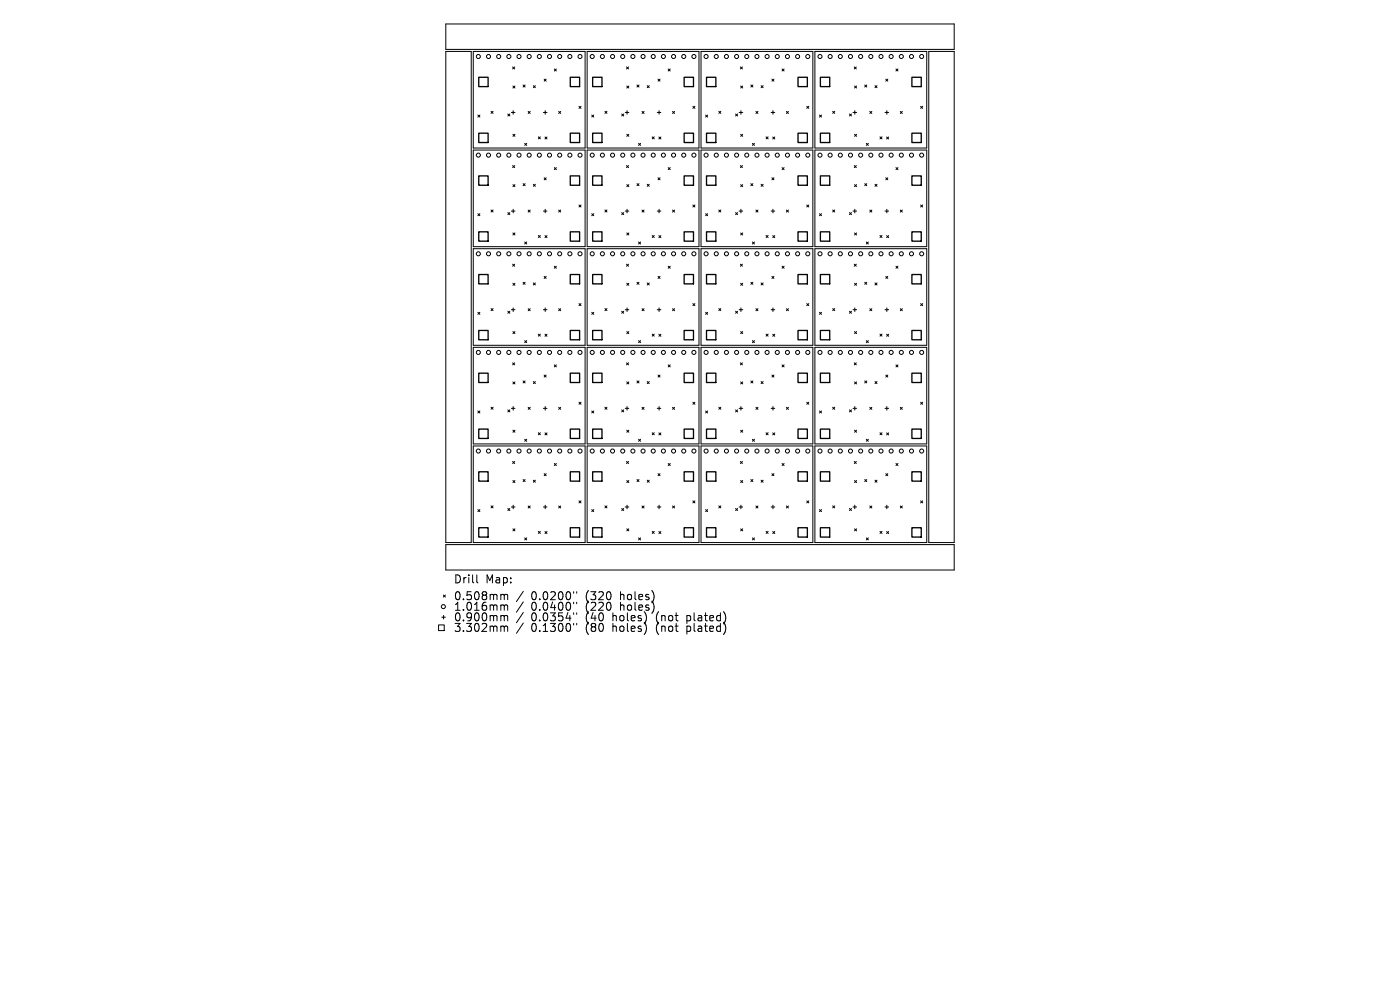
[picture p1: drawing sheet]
<svg xmlns="http://www.w3.org/2000/svg" width="297mm" height="210mm" viewBox="0 0 297 210" stroke-linecap="round" stroke-linejoin="round" font-family="sans-serif">
<defs><g id="words">
<g font-size="2.4">
<text x="96.2" y="124">Drill</text>
<text x="103" y="124">Map:</text>
<text x="96.2" y="127.5">0.508mm</text>
<text x="96.2" y="129.8">1.016mm</text>
<text x="112.7" y="127.5">0.0200&quot;</text>
<text x="112.7" y="129.8">0.0400&quot;</text>
<text x="124.4" y="127.5">(320</text>
<text x="124.4" y="129.8">(220</text>
<text x="131.8" y="127.5">holes)</text>
<text x="131.8" y="129.8">holes)</text>
<text x="96.2" y="132">0.900mm</text>
<text x="96.2" y="134.3">3.302mm</text>
<text x="112.7" y="132">0.0354&quot;</text>
<text x="112.7" y="134.3">0.1300&quot;</text>
<text x="124.4" y="132">(40</text>
<text x="124.4" y="134.3">(80</text>
<text x="130.2" y="132">holes)</text>
<text x="130.2" y="134.3">holes)</text>
<text x="139.6" y="132">(not</text>
<text x="139.6" y="134.3">(not</text>
<text x="146.2" y="132">plated)</text>
<text x="146.2" y="134.3">plated)</text>
</g>
</g></defs>
<g fill="none" stroke="#000" stroke-width=".21">
<path d="M94.6 10.9h5.4v104.2h-5.4zM94.6 5.1h107.8v5.4h-107.8zM100.4 10.9h23.7v20.5h-23.7zM108.8 14.2l.4 .4M108.8 18.2l.4 .5M109.2 14.2l-.4 .4M109.2 18.2l-.4 .5M111 18l.4 .5M111.4 18l-.4 .5M113.1 18.2l.5 .4M113.6 18.2l-.5 .4M115.4 16.8l.5 .4"/>
<path d="M115.9 16.8l-.5 .4M117.6 14.6l.4 .5M118 14.6l-.4 .5M124.6 10.9h23.7v20.5h-23.7zM132.9 14.2l.4 .4M133 18.2l.4 .5M133.3 14.2l-.4 .4M133.4 18.2l-.4 .5M135.1 18l.5 .5M135.6 18l-.5 .5M137.3 18.2l.4 .4M137.7 18.2l-.4 .4"/>
<path d="M139.6 16.8l.4 .4M140 16.8l-.4 .4M141.8 14.6l.4 .5M142.2 14.6l-.4 .5M148.7 10.9h23.7v20.5h-23.7zM157.1 14.2l.4 .4M157.1 18.2l.5 .5M157.5 14.2l-.4 .4M157.6 18.2l-.5 .5M159.3 18l.4 .5M159.7 18l-.4 .5M161.5 18.2l.4 .4"/>
<path d="M161.9 18.2l-.4 .4M163.8 16.8l.4 .4M164.2 16.8l-.4 .4M165.9 14.6l.4 .5M166.3 14.6l-.4 .5M172.9 10.9h23.7v20.5h-23.7zM181.2 14.2l.5 .4M181.3 18.2l.4 .5M181.7 14.2l-.5 .4M181.7 18.2l-.4 .5M183.4 18l.5 .5M183.9 18l-.5 .5"/>
<path d="M185.6 18.2l.5 .4M186.1 18.2l-.5 .4M187.9 16.8l.4 .4M188.3 16.8l-.4 .4M190.1 14.6l.4 .5M190.5 14.6l-.4 .5M197 10.9h5.4v104.2h-5.4zM100.4 31.8h23.7v20.5h-23.7zM101.4 24.4l.4 .4M101.8 24.4l-.4 .4M104.2 23.6l.4 .4M104.6 23.6l-.4 .4"/>
<path d="M107.7 24.2l.5 .4M108.2 24.2l-.5 .4M108.5 23.9h.7M108.8 35.1l.4 .5M108.8 28.5l.4 .4M108.8 39.2l.4 .4M108.9 23.5v.7M109.2 35.1l-.4 .5M109.2 28.5l-.4 .4M109.2 39.2l-.4 .4M111 39l.4 .4M111.3 30.4l.4 .4"/>
<path d="M111.4 39l-.4 .4M111.7 30.4l-.4 .4M112 23.6l.5 .5M112.5 23.6l-.5 .5M113.1 39.1l.5 .4M113.6 39.1l-.5 .4M114.2 29l.4 .5M114.6 29l-.4 .5M115.3 23.9h.7M115.4 37.7l.5 .4M115.6 29.1l.4 .4M115.7 23.5v.7"/>
<path d="M115.9 37.7l-.5 .4M116 29.1l-.4 .4M117.6 35.6l.4 .4M118 35.6l-.4 .4M118.5 23.6l.4 .5M118.9 23.6l-.4 .5M122.8 22.6l.5 .4M123.3 22.6l-.5 .4M124.6 31.8h23.7v20.5h-23.7zM125.5 24.4l.5 .4M126 24.4l-.5 .4M128.3 23.6l.5 .4"/>
<path d="M128.8 23.6l-.5 .4M131.9 24.2l.4 .4M132.3 24.2l-.4 .4M132.6 23.9h.8M132.9 35.1l.4 .5M133 28.5l.4 .4M133 39.2l.4 .4M133 23.5v.7M133.3 35.1l-.4 .5M133.4 28.5l-.4 .4M133.4 39.2l-.4 .4M135.1 39l.5 .4"/>
<path d="M135.5 30.4l.4 .4M135.6 39l-.5 .4M135.9 30.4l-.4 .4M136.2 23.6l.4 .5M136.6 23.6l-.4 .5M137.3 39.1l.4 .4M137.7 39.1l-.4 .4M138.4 29l.4 .5M138.8 29l-.4 .5M139.4 23.9h.8M139.6 37.7l.4 .4M139.8 29.1l.4 .4"/>
<path d="M139.8 23.5v.7M140 37.7l-.4 .4M140.2 29.1l-.4 .4M141.8 35.6l.4 .4M142.2 35.6l-.4 .4M142.7 23.6l.4 .5M143.1 23.6l-.4 .5M147 22.6l.4 .4M147.4 22.6l-.4 .4M148.7 31.8h23.7v20.5h-23.7zM149.7 24.4l.4 .4M150.1 24.4l-.4 .4"/>
<path d="M152.5 23.6l.4 .4M152.9 23.6l-.4 .4M156.1 24.2l.4 .4M156.5 24.2l-.4 .4M156.8 23.9h.8M157.1 35.1l.4 .5M157.1 28.5l.5 .4M157.1 39.2l.5 .4M157.2 23.5v.7M157.5 35.1l-.4 .5M157.6 28.5l-.5 .4M157.6 39.2l-.5 .4"/>
<path d="M159.3 39l.4 .4M159.6 30.4l.5 .4M159.7 39l-.4 .4M160.1 30.4l-.5 .4M160.4 23.6l.4 .5M160.8 23.6l-.4 .5M161.5 39.1l.4 .4M161.9 39.1l-.4 .4M162.5 29l.5 .5M163 29l-.5 .5M163.6 23.9h.8M163.8 37.7l.4 .4"/>
<path d="M163.9 29.1l.5 .4M164 23.5v.7M164.2 37.7l-.4 .4M164.4 29.1l-.5 .4M165.9 35.6l.4 .4M166.3 35.6l-.4 .4M166.8 23.6l.5 .5M167.3 23.6l-.5 .5M171.1 22.6l.5 .4M171.6 22.6l-.5 .4M172.9 31.8h23.7v20.5h-23.7zM173.9 24.4l.4 .4"/>
<path d="M174.3 24.4l-.4 .4M176.7 23.6l.4 .4M177.1 23.6l-.4 .4M180.2 24.2l.4 .4M180.6 24.2l-.4 .4M181 23.9h.7M181.2 35.1l.5 .5M181.3 28.5l.4 .4M181.3 39.2l.4 .4M181.3 23.5v.7M181.7 35.1l-.5 .5M181.7 28.5l-.4 .4"/>
<path d="M181.7 39.2l-.4 .4M183.4 39l.5 .4M183.8 30.4l.4 .4M183.9 39l-.5 .4M184.2 30.4l-.4 .4M184.5 23.6l.5 .5M185 23.6l-.5 .5M185.6 39.1l.5 .4M186.1 39.1l-.5 .4M186.7 29l.4 .5M187.1 29l-.4 .5M187.8 23.9h.7"/>
<path d="M187.9 37.7l.4 .4M188.1 29.1l.4 .4M188.1 23.5v.7M188.3 37.7l-.4 .4M188.5 29.1l-.4 .4M190.1 35.6l.4 .4M190.5 35.6l-.4 .4M191 23.6l.4 .5M191.4 23.6l-.4 .5M195.3 22.6l.4 .4M195.7 22.6l-.4 .4M100.4 52.8h23.7v20.4h-23.7z"/>
<path d="M101.4 45.3l.4 .5M101.8 45.3l-.4 .5M104.2 44.5l.4 .5M104.6 44.5l-.4 .5M107.7 45.1l.5 .4M108.2 45.1l-.5 .4M108.5 44.8h.7M108.8 56l.4 .5M108.8 49.4l.4 .4M108.9 44.4v.8M109.2 56l-.4 .5M109.2 49.4l-.4 .4"/>
<path d="M111 59.9l.4 .4M111.3 51.3l.4 .5M111.4 59.9l-.4 .4M111.7 51.3l-.4 .5M112 44.6l.5 .4M112.5 44.6l-.5 .4M114.2 50l.4 .4M114.6 50l-.4 .4M115.3 44.8h.7M115.4 58.6l.5 .5M115.6 50l.4 .4M115.7 44.4v.8"/>
<path d="M115.9 58.6l-.5 .5M116 50l-.4 .4M117.6 56.5l.4 .4M118 56.5l-.4 .4M118.5 44.6l.4 .4M118.9 44.6l-.4 .4M122.8 43.5l.5 .4M123.3 43.5l-.5 .4M124.6 52.8h23.7v20.4h-23.7zM125.5 45.3l.5 .5M126 45.3l-.5 .5M128.3 44.5l.5 .5"/>
<path d="M128.8 44.5l-.5 .5M131.9 45.1l.4 .4M132.3 45.1l-.4 .4M132.6 44.8h.8M132.9 56l.4 .5M133 49.4l.4 .4M133 44.4v.8M133.3 56l-.4 .5M133.4 49.4l-.4 .4M135.1 59.9l.5 .4M135.5 51.3l.4 .5M135.6 59.9l-.5 .4"/>
<path d="M135.9 51.3l-.4 .5M136.2 44.6l.4 .4M136.6 44.6l-.4 .4M138.4 50l.4 .4M138.8 50l-.4 .4M139.4 44.8h.8M139.6 58.6l.4 .5M139.8 50l.4 .4M139.8 44.4v.8M140 58.6l-.4 .5M140.2 50l-.4 .4M141.8 56.5l.4 .4"/>
<path d="M142.2 56.5l-.4 .4M142.7 44.6l.4 .4M143.1 44.6l-.4 .4M147 43.5l.4 .4M147.4 43.5l-.4 .4M148.7 52.8h23.7v20.4h-23.7zM149.7 45.3l.4 .5M150.1 45.3l-.4 .5M152.5 44.5l.4 .5M152.9 44.5l-.4 .5M156.1 45.1l.4 .4M156.5 45.1l-.4 .4"/>
<path d="M156.8 44.8h.8M157.1 56l.4 .5M157.1 49.4l.5 .4M157.2 44.4v.8M157.5 56l-.4 .5M157.6 49.4l-.5 .4M159.3 59.9l.4 .4M159.6 51.3l.5 .5M159.7 59.9l-.4 .4M160.1 51.3l-.5 .5M160.4 44.6l.4 .4M160.8 44.6l-.4 .4"/>
<path d="M162.5 50l.5 .4M163 50l-.5 .4M163.6 44.8h.8M163.8 58.6l.4 .5M163.9 50l.5 .4M164 44.4v.8M164.2 58.6l-.4 .5M164.4 50l-.5 .4M165.9 56.5l.4 .4M166.3 56.5l-.4 .4M166.8 44.6l.5 .4M167.3 44.6l-.5 .4"/>
<path d="M171.1 43.5l.5 .4M171.6 43.5l-.5 .4M172.9 52.8h23.7v20.4h-23.7zM173.9 45.3l.4 .5M174.3 45.3l-.4 .5M176.7 44.5l.4 .5M177.1 44.5l-.4 .5M180.2 45.1l.4 .4M180.6 45.1l-.4 .4M181 44.8h.7M181.2 56l.5 .5M181.3 49.4l.4 .4"/>
<path d="M181.3 44.4v.8M181.7 56l-.5 .5M181.7 49.4l-.4 .4M183.4 59.9l.5 .4M183.8 51.3l.4 .5M183.9 59.9l-.5 .4M184.2 51.3l-.4 .5M184.5 44.6l.5 .4M185 44.6l-.5 .4M186.7 50l.4 .4M187.1 50l-.4 .4M187.8 44.8h.7"/>
<path d="M187.9 58.6l.4 .5M188.1 50l.4 .4M188.1 44.4v.8M188.3 58.6l-.4 .5M188.5 50l-.4 .4M190.1 56.5l.4 .4M190.5 56.5l-.4 .4M191 44.6l.4 .4M191.4 44.6l-.4 .4M195.3 43.5l.4 .4M195.7 43.5l-.4 .4M100.4 73.7h23.7v20.5h-23.7z"/>
<path d="M101.4 66.3l.4 .4M101.8 66.3l-.4 .4M104.2 65.5l.4 .4M104.6 65.5l-.4 .4M107.7 66l.5 .5M108.2 66l-.5 .5M108.5 65.7h.7M108.8 77l.4 .4M108.8 60.1l.4 .4M108.8 70.3l.4 .5M108.9 65.3v.8M109.2 77l-.4 .4"/>
<path d="M109.2 60.1l-.4 .4M109.2 70.3l-.4 .5M111.3 72.3l.4 .4M111.7 72.3l-.4 .4M112 65.5l.5 .4M112.5 65.5l-.5 .4M113.1 60l.5 .4M113.6 60l-.5 .4M114.2 70.9l.4 .4M114.6 70.9l-.4 .4M115.3 65.7h.7M115.4 79.6l.5 .4"/>
<path d="M115.6 70.9l.4 .4M115.7 65.3v.8M115.9 79.6l-.5 .4M116 70.9l-.4 .4M117.6 77.4l.4 .4M118 77.4l-.4 .4M118.5 65.5l.4 .4M118.9 65.5l-.4 .4M122.8 64.4l.5 .4M123.3 64.4l-.5 .4M124.6 73.7h23.7v20.5h-23.7zM125.5 66.3l.5 .4"/>
<path d="M126 66.3l-.5 .4M128.3 65.5l.5 .4M128.8 65.5l-.5 .4M131.9 66l.4 .5M132.3 66l-.4 .5M132.6 65.7h.8M132.9 77l.4 .4M133 60.1l.4 .4M133 70.3l.4 .5M133 65.3v.8M133.3 77l-.4 .4M133.4 60.1l-.4 .4"/>
<path d="M133.4 70.3l-.4 .5M135.5 72.3l.4 .4M135.9 72.3l-.4 .4M136.2 65.5l.4 .4M136.6 65.5l-.4 .4M137.3 60l.4 .4M137.7 60l-.4 .4M138.4 70.9l.4 .4M138.8 70.9l-.4 .4M139.4 65.7h.8M139.6 79.6l.4 .4M139.8 70.9l.4 .4"/>
<path d="M139.8 65.3v.8M140 79.6l-.4 .4M140.2 70.9l-.4 .4M141.8 77.4l.4 .4M142.2 77.4l-.4 .4M142.7 65.5l.4 .4M143.1 65.5l-.4 .4M147 64.4l.4 .4M147.4 64.4l-.4 .4M148.7 73.7h23.7v20.5h-23.7zM149.7 66.3l.4 .4M150.1 66.3l-.4 .4"/>
<path d="M152.5 65.5l.4 .4M152.9 65.5l-.4 .4M156.1 66l.4 .5M156.5 66l-.4 .5M156.8 65.7h.8M157.1 77l.4 .4M157.1 60.1l.5 .4M157.1 70.3l.5 .5M157.2 65.3v.8M157.5 77l-.4 .4M157.6 60.1l-.5 .4M157.6 70.3l-.5 .5"/>
<path d="M159.6 72.3l.5 .4M160.1 72.3l-.5 .4M160.4 65.5l.4 .4M160.8 65.5l-.4 .4M161.5 60l.4 .4M161.9 60l-.4 .4M162.5 70.9l.5 .4M163 70.9l-.5 .4M163.6 65.7h.8M163.8 79.6l.4 .4M163.9 70.9l.5 .4M164 65.3v.8"/>
<path d="M164.2 79.6l-.4 .4M164.4 70.9l-.5 .4M165.9 77.4l.4 .4M166.3 77.4l-.4 .4M166.8 65.5l.5 .4M167.3 65.5l-.5 .4M171.1 64.4l.5 .4M171.6 64.4l-.5 .4M172.9 73.7h23.7v20.5h-23.7zM173.9 66.3l.4 .4M174.3 66.3l-.4 .4M176.7 65.5l.4 .4"/>
<path d="M177.1 65.5l-.4 .4M180.2 66l.4 .5M180.6 66l-.4 .5M181 65.7h.7M181.2 77l.5 .4M181.3 60.1l.4 .4M181.3 70.3l.4 .5M181.3 65.3v.8M181.7 77l-.5 .4M181.7 60.1l-.4 .4M181.7 70.3l-.4 .5M183.8 72.3l.4 .4"/>
<path d="M184.2 72.3l-.4 .4M184.5 65.5l.5 .4M185 65.5l-.5 .4M185.6 60l.5 .4M186.1 60l-.5 .4M186.7 70.9l.4 .4M187.1 70.9l-.4 .4M187.8 65.7h.7M187.9 79.6l.4 .4M188.1 70.9l.4 .4M188.1 65.3v.8M188.3 79.6l-.4 .4"/>
<path d="M188.5 70.9l-.4 .4M190.1 77.4l.4 .4M190.5 77.4l-.4 .4M191 65.5l.4 .4M191.4 65.5l-.4 .4M195.3 64.4l.4 .4M195.7 64.4l-.4 .4M100.4 94.6h23.7v20.5h-23.7zM101.4 87.2l.4 .4M101.8 87.2l-.4 .4M104.2 86.4l.4 .4M104.6 86.4l-.4 .4"/>
<path d="M107.7 86.9l.5 .5M108.2 86.9l-.5 .5M108.5 86.6h.7M108.8 97.9l.4 .4M108.8 81l.4 .4M108.8 91.3l.4 .4M108.9 86.2v.8M109.2 97.9l-.4 .4M109.2 81l-.4 .4M109.2 91.3l-.4 .4M111 80.8l.4 .4M111.3 93.2l.4 .4"/>
<path d="M111.4 80.8l-.4 .4M111.7 93.2l-.4 .4M112 86.4l.5 .4M112.5 86.4l-.5 .4M113.1 80.9l.5 .5M113.6 80.9l-.5 .5M114.2 91.8l.4 .4M114.6 91.8l-.4 .4M115.3 86.6h.7M115.6 91.8l.4 .5M115.7 86.2v.8M116 91.8l-.4 .5"/>
<path d="M117.6 98.3l.4 .5M118 98.3l-.4 .5M118.5 86.4l.4 .4M118.9 86.4l-.4 .4M122.8 85.3l.5 .5M123.3 85.3l-.5 .5M124.6 94.6h23.7v20.5h-23.7zM125.5 87.2l.5 .4M126 87.2l-.5 .4M128.3 86.4l.5 .4M128.8 86.4l-.5 .4M131.9 86.9l.4 .5"/>
<path d="M132.3 86.9l-.4 .5M132.6 86.6h.8M132.9 97.9l.4 .4M133 81l.4 .4M133 91.3l.4 .4M133 86.2v.8M133.3 97.9l-.4 .4M133.4 81l-.4 .4M133.4 91.3l-.4 .4M135.1 80.8l.5 .4M135.5 93.2l.4 .4M135.6 80.8l-.5 .4"/>
<path d="M135.9 93.2l-.4 .4M136.2 86.4l.4 .4M136.6 86.4l-.4 .4M137.3 80.9l.4 .5M137.7 80.9l-.4 .5M138.4 91.8l.4 .4M138.8 91.8l-.4 .4M139.4 86.6h.8M139.8 91.8l.4 .5M139.8 86.2v.8M140.2 91.8l-.4 .5M141.8 98.3l.4 .5"/>
<path d="M142.2 98.3l-.4 .5M142.7 86.4l.4 .4M143.1 86.4l-.4 .4M147 85.3l.4 .5M147.4 85.3l-.4 .5M148.7 94.6h23.7v20.5h-23.7zM149.7 87.2l.4 .4M150.1 87.2l-.4 .4M152.5 86.4l.4 .4M152.9 86.4l-.4 .4M156.1 86.9l.4 .5M156.5 86.9l-.4 .5"/>
<path d="M156.8 86.6h.8M157.1 97.9l.4 .4M157.1 81l.5 .4M157.1 91.3l.5 .4M157.2 86.2v.8M157.5 97.9l-.4 .4M157.6 81l-.5 .4M157.6 91.3l-.5 .4M159.3 80.8l.4 .4M159.6 93.2l.5 .4M159.7 80.8l-.4 .4M160.1 93.2l-.5 .4"/>
<path d="M160.4 86.4l.4 .4M160.8 86.4l-.4 .4M161.5 80.9l.4 .5M161.9 80.9l-.4 .5M162.5 91.8l.5 .4M163 91.8l-.5 .4M163.6 86.6h.8M163.9 91.8l.5 .5M164 86.2v.8M164.4 91.8l-.5 .5M165.9 98.3l.4 .5M166.3 98.3l-.4 .5"/>
<path d="M166.8 86.4l.5 .4M167.3 86.4l-.5 .4M171.1 85.3l.5 .5M171.6 85.3l-.5 .5M172.9 94.6h23.7v20.5h-23.7zM173.9 87.2l.4 .4M174.3 87.2l-.4 .4M176.7 86.4l.4 .4M177.1 86.4l-.4 .4M180.2 86.9l.4 .5M180.6 86.9l-.4 .5M181 86.6h.7"/>
<path d="M181.2 97.9l.5 .4M181.3 81l.4 .4M181.3 91.3l.4 .4M181.3 86.2v.8M181.7 97.9l-.5 .4M181.7 81l-.4 .4M181.7 91.3l-.4 .4M183.4 80.8l.5 .4M183.8 93.2l.4 .4M183.9 80.8l-.5 .4M184.2 93.2l-.4 .4M184.5 86.4l.5 .4"/>
<path d="M185 86.4l-.5 .4M185.6 80.9l.5 .5M186.1 80.9l-.5 .5M186.7 91.8l.4 .4M187.1 91.8l-.4 .4M187.8 86.6h.7M188.1 91.8l.4 .5M188.1 86.2v.8M188.5 91.8l-.4 .5M190.1 98.3l.4 .5M190.5 98.3l-.4 .5M191 86.4l.4 .4"/>
<path d="M191.4 86.4l-.4 .4M195.3 85.3l.4 .5M195.7 85.3l-.4 .5M94.6 115.5h107.8v5.4h-107.8zM101.4 108.1l.4 .4M101.8 108.1l-.4 .4M104.2 107.3l.4 .4M104.6 107.3l-.4 .4M107.7 107.9l.5 .4M108.2 107.9l-.5 .4M108.5 107.5h.7M108.8 101.9l.4 .5"/>
<path d="M108.8 112.2l.4 .4M108.9 107.2v.7M109.2 101.9l-.4 .5M109.2 112.2l-.4 .4M111 101.7l.4 .5M111.3 114.1l.4 .4M111.4 101.7l-.4 .5M111.7 114.1l-.4 .4M112 107.3l.5 .5M112.5 107.3l-.5 .5M113.1 101.9l.5 .4M113.6 101.9l-.5 .4"/>
<path d="M114.2 112.7l.4 .5M114.6 112.7l-.4 .5M115.3 107.5h.7M115.4 100.5l.5 .4M115.6 112.8l.4 .4M115.7 107.2v.7M115.9 100.5l-.5 .4M116 112.8l-.4 .4M118.5 107.3l.4 .5M118.9 107.3l-.4 .5M122.8 106.3l.5 .4M123.3 106.3l-.5 .4"/>
<path d="M125.5 108.1l.5 .4M126 108.1l-.5 .4M128.3 107.3l.5 .4M128.8 107.3l-.5 .4M131.9 107.9l.4 .4M132.3 107.9l-.4 .4M132.6 107.5h.8M133 101.9l.4 .5M133 112.2l.4 .4M133 107.2v.7M133.4 101.9l-.4 .5M133.4 112.2l-.4 .4"/>
<path d="M135.1 101.7l.5 .5M135.5 114.1l.4 .4M135.6 101.7l-.5 .5M135.9 114.1l-.4 .4M136.2 107.3l.4 .5M136.6 107.3l-.4 .5M137.3 101.9l.4 .4M137.7 101.9l-.4 .4M138.4 112.7l.4 .5M138.8 112.7l-.4 .5M139.4 107.5h.8M139.6 100.5l.4 .4"/>
<path d="M139.8 112.8l.4 .4M139.8 107.2v.7M140 100.5l-.4 .4M140.2 112.8l-.4 .4M142.7 107.3l.4 .5M143.1 107.3l-.4 .5M147 106.3l.4 .4M147.4 106.3l-.4 .4M149.7 108.1l.4 .4M150.1 108.1l-.4 .4M152.5 107.3l.4 .4M152.9 107.3l-.4 .4"/>
<path d="M156.1 107.9l.4 .4M156.5 107.9l-.4 .4M156.8 107.5h.8M157.1 101.9l.5 .5M157.1 112.2l.5 .4M157.2 107.2v.7M157.6 101.9l-.5 .5M157.6 112.2l-.5 .4M159.3 101.7l.4 .5M159.6 114.1l.5 .4M159.7 101.7l-.4 .5M160.1 114.1l-.5 .4"/>
<path d="M160.4 107.3l.4 .5M160.8 107.3l-.4 .5M161.5 101.9l.4 .4M161.9 101.9l-.4 .4M162.5 112.7l.5 .5M163 112.7l-.5 .5M163.6 107.5h.8M163.8 100.5l.4 .4M163.9 112.8l.5 .4M164 107.2v.7M164.2 100.5l-.4 .4M164.4 112.8l-.5 .4"/>
<path d="M166.8 107.3l.5 .5M167.3 107.3l-.5 .5M171.1 106.3l.5 .4M171.6 106.3l-.5 .4M173.9 108.1l.4 .4M174.3 108.1l-.4 .4M176.7 107.3l.4 .4M177.1 107.3l-.4 .4M180.2 107.9l.4 .4M180.6 107.9l-.4 .4M181 107.5h.7M181.3 101.9l.4 .5"/>
<path d="M181.3 112.2l.4 .4M181.3 107.2v.7M181.7 101.9l-.4 .5M181.7 112.2l-.4 .4M183.4 101.7l.5 .5M183.8 114.1l.4 .4M183.9 101.7l-.5 .5M184.2 114.1l-.4 .4M184.5 107.3l.5 .5M185 107.3l-.5 .5M185.6 101.9l.5 .4M186.1 101.9l-.5 .4"/>
<path d="M186.7 112.7l.4 .5M187.1 112.7l-.4 .5M187.8 107.5h.7M187.9 100.5l.4 .4M188.1 112.8l.4 .4M188.1 107.2v.7M188.3 100.5l-.4 .4M188.5 112.8l-.4 .4M191 107.3l.4 .5M191.4 107.3l-.4 .5M195.3 106.3l.4 .4M195.7 106.3l-.4 .4"/>
<path d="M93 132.6h1.2v1.2h-1.2zM93.7 130.9h.8M94.1 126.2l.4 .5M94.1 130.5v.8M94.5 126.2l-.4 .5M101.2 122v1.4l.2 .2M106.5 126.1h.2l.3 .2M106.5 128.3l.4 .1 .1 .2M106.5 130.6h.2l.3 .2M106.5 132.8l.4 .1 .1 .2M107 126.3l.2-.2 .4 .1 .1 1M107 126.3v.9"/>
<path d="M107 128.6v.9M107 130.8v.9M107 133.1v.8M107 128.6l.2-.3 .4 .1 .1 1.1M107 130.8l.2-.2h.4l.1 1.1M107 133.1l.2-.3 .4 .1 .1 1M111 125.4l-1.4 2.2M111 127.7l-1.4 2.2M111 129.9l-1.4 2.2M111 132.2l-1.4 2.1M121.7 125.5v.3M121.7 127.8v.3"/>
<path d="M121.7 130v.3M121.7 132.2v.4M122.3 125.5v.3M122.3 127.8v.3M122.3 130v.3M122.3 132.2v.4"/>
<circle cx="101.5" cy="12" r=".43"/>
<circle cx="103.6" cy="12" r=".43"/>
<circle cx="105.8" cy="12" r=".43"/>
<circle cx="107.9" cy="12" r=".43"/>
<circle cx="110.1" cy="12" r=".43"/>
<circle cx="112.3" cy="12" r=".43"/>
<circle cx="114.4" cy="12" r=".43"/>
<circle cx="116.6" cy="12" r=".43"/>
<circle cx="118.7" cy="12" r=".43"/>
<circle cx="120.9" cy="12" r=".43"/>
<circle cx="123" cy="12" r=".43"/>
<circle cx="125.6" cy="12" r=".43"/>
<circle cx="127.8" cy="12" r=".43"/>
<circle cx="130" cy="12" r=".43"/>
<circle cx="132.1" cy="12" r=".43"/>
<circle cx="134.3" cy="12" r=".43"/>
<circle cx="136.4" cy="12" r=".43"/>
<circle cx="138.6" cy="12" r=".43"/>
<circle cx="140.7" cy="12" r=".43"/>
<circle cx="142.9" cy="12" r=".43"/>
<circle cx="145" cy="12" r=".43"/>
<circle cx="147.2" cy="12" r=".43"/>
<circle cx="149.8" cy="12" r=".43"/>
<circle cx="152" cy="12" r=".43"/>
<circle cx="154.1" cy="12" r=".43"/>
<circle cx="156.3" cy="12" r=".43"/>
<circle cx="158.4" cy="12" r=".43"/>
<circle cx="160.6" cy="12" r=".43"/>
<circle cx="162.7" cy="12" r=".43"/>
<circle cx="164.9" cy="12" r=".43"/>
<circle cx="167.1" cy="12" r=".43"/>
<circle cx="169.2" cy="12" r=".43"/>
<circle cx="171.4" cy="12" r=".43"/>
<circle cx="174" cy="12" r=".43"/>
<circle cx="176.1" cy="12" r=".43"/>
<circle cx="178.3" cy="12" r=".43"/>
<circle cx="180.4" cy="12" r=".43"/>
<circle cx="182.6" cy="12" r=".43"/>
<circle cx="184.7" cy="12" r=".43"/>
<circle cx="186.9" cy="12" r=".43"/>
<circle cx="189.1" cy="12" r=".43"/>
<circle cx="191.2" cy="12" r=".43"/>
<circle cx="193.4" cy="12" r=".43"/>
<circle cx="195.5" cy="12" r=".43"/>
<circle cx="101.5" cy="32.9" r=".43"/>
<circle cx="103.6" cy="32.9" r=".43"/>
<circle cx="105.8" cy="32.9" r=".43"/>
<circle cx="107.9" cy="32.9" r=".43"/>
<circle cx="110.1" cy="32.9" r=".43"/>
<circle cx="112.3" cy="32.9" r=".43"/>
<circle cx="114.4" cy="32.9" r=".43"/>
<circle cx="116.6" cy="32.9" r=".43"/>
<circle cx="118.7" cy="32.9" r=".43"/>
<circle cx="120.9" cy="32.9" r=".43"/>
<circle cx="123" cy="32.9" r=".43"/>
<circle cx="125.6" cy="32.9" r=".43"/>
<circle cx="127.8" cy="32.9" r=".43"/>
<circle cx="130" cy="32.9" r=".43"/>
<circle cx="132.1" cy="32.9" r=".43"/>
<circle cx="134.3" cy="32.9" r=".43"/>
<circle cx="136.4" cy="32.9" r=".43"/>
<circle cx="138.6" cy="32.9" r=".43"/>
<circle cx="140.7" cy="32.9" r=".43"/>
<circle cx="142.9" cy="32.9" r=".43"/>
<circle cx="145" cy="32.9" r=".43"/>
<circle cx="147.2" cy="32.9" r=".43"/>
<circle cx="149.8" cy="32.9" r=".43"/>
<circle cx="152" cy="32.9" r=".43"/>
<circle cx="154.1" cy="32.9" r=".43"/>
<circle cx="156.3" cy="32.9" r=".43"/>
<circle cx="158.4" cy="32.9" r=".43"/>
<circle cx="160.6" cy="32.9" r=".43"/>
<circle cx="162.7" cy="32.9" r=".43"/>
<circle cx="164.9" cy="32.9" r=".43"/>
<circle cx="167.1" cy="32.9" r=".43"/>
<circle cx="169.2" cy="32.9" r=".43"/>
<circle cx="171.4" cy="32.9" r=".43"/>
<circle cx="174" cy="32.9" r=".43"/>
<circle cx="176.1" cy="32.9" r=".43"/>
<circle cx="178.3" cy="32.9" r=".43"/>
<circle cx="180.4" cy="32.9" r=".43"/>
<circle cx="182.6" cy="32.9" r=".43"/>
<circle cx="184.7" cy="32.9" r=".43"/>
<circle cx="186.9" cy="32.9" r=".43"/>
<circle cx="189.1" cy="32.9" r=".43"/>
<circle cx="191.2" cy="32.9" r=".43"/>
<circle cx="193.4" cy="32.9" r=".43"/>
<circle cx="195.5" cy="32.9" r=".43"/>
<circle cx="101.5" cy="53.8" r=".43"/>
<circle cx="103.6" cy="53.8" r=".43"/>
<circle cx="105.8" cy="53.8" r=".43"/>
<circle cx="107.9" cy="53.8" r=".43"/>
<circle cx="110.1" cy="53.8" r=".43"/>
<circle cx="112.3" cy="53.8" r=".43"/>
<circle cx="114.4" cy="53.8" r=".43"/>
<circle cx="116.6" cy="53.8" r=".43"/>
<circle cx="118.7" cy="53.8" r=".43"/>
<circle cx="120.9" cy="53.8" r=".43"/>
<circle cx="123" cy="53.8" r=".43"/>
<circle cx="125.6" cy="53.8" r=".43"/>
<circle cx="127.8" cy="53.8" r=".43"/>
<circle cx="130" cy="53.8" r=".43"/>
<circle cx="132.1" cy="53.8" r=".43"/>
<circle cx="134.3" cy="53.8" r=".43"/>
<circle cx="136.4" cy="53.8" r=".43"/>
<circle cx="138.6" cy="53.8" r=".43"/>
<circle cx="140.7" cy="53.8" r=".43"/>
<circle cx="142.9" cy="53.8" r=".43"/>
<circle cx="145" cy="53.8" r=".43"/>
<circle cx="147.2" cy="53.8" r=".43"/>
<circle cx="149.8" cy="53.8" r=".43"/>
<circle cx="152" cy="53.8" r=".43"/>
<circle cx="154.1" cy="53.8" r=".43"/>
<circle cx="156.3" cy="53.8" r=".43"/>
<circle cx="158.4" cy="53.8" r=".43"/>
<circle cx="160.6" cy="53.8" r=".43"/>
<circle cx="162.7" cy="53.8" r=".43"/>
<circle cx="164.9" cy="53.8" r=".43"/>
<circle cx="167.1" cy="53.8" r=".43"/>
<circle cx="169.2" cy="53.8" r=".43"/>
<circle cx="171.4" cy="53.8" r=".43"/>
<circle cx="174" cy="53.8" r=".43"/>
<circle cx="176.1" cy="53.8" r=".43"/>
<circle cx="178.3" cy="53.8" r=".43"/>
<circle cx="180.4" cy="53.8" r=".43"/>
<circle cx="182.6" cy="53.8" r=".43"/>
<circle cx="184.7" cy="53.8" r=".43"/>
<circle cx="186.9" cy="53.8" r=".43"/>
<circle cx="189.1" cy="53.8" r=".43"/>
<circle cx="191.2" cy="53.8" r=".43"/>
<circle cx="193.4" cy="53.8" r=".43"/>
<circle cx="195.5" cy="53.8" r=".43"/>
<circle cx="101.5" cy="74.8" r=".43"/>
<circle cx="103.6" cy="74.8" r=".43"/>
<circle cx="105.8" cy="74.8" r=".43"/>
<circle cx="107.9" cy="74.8" r=".43"/>
<circle cx="110.1" cy="74.8" r=".43"/>
<circle cx="112.3" cy="74.8" r=".43"/>
<circle cx="114.4" cy="74.8" r=".43"/>
<circle cx="116.6" cy="74.8" r=".43"/>
<circle cx="118.7" cy="74.8" r=".43"/>
<circle cx="120.9" cy="74.8" r=".43"/>
<circle cx="123" cy="74.8" r=".43"/>
<circle cx="125.6" cy="74.8" r=".43"/>
<circle cx="127.8" cy="74.8" r=".43"/>
<circle cx="130" cy="74.8" r=".43"/>
<circle cx="132.1" cy="74.8" r=".43"/>
<circle cx="134.3" cy="74.8" r=".43"/>
<circle cx="136.4" cy="74.8" r=".43"/>
<circle cx="138.6" cy="74.8" r=".43"/>
<circle cx="140.7" cy="74.8" r=".43"/>
<circle cx="142.9" cy="74.8" r=".43"/>
<circle cx="145" cy="74.8" r=".43"/>
<circle cx="147.2" cy="74.8" r=".43"/>
<circle cx="149.8" cy="74.8" r=".43"/>
<circle cx="152" cy="74.8" r=".43"/>
<circle cx="154.1" cy="74.8" r=".43"/>
<circle cx="156.3" cy="74.8" r=".43"/>
<circle cx="158.4" cy="74.8" r=".43"/>
<circle cx="160.6" cy="74.8" r=".43"/>
<circle cx="162.7" cy="74.8" r=".43"/>
<circle cx="164.9" cy="74.8" r=".43"/>
<circle cx="167.1" cy="74.8" r=".43"/>
<circle cx="169.2" cy="74.8" r=".43"/>
<circle cx="171.4" cy="74.8" r=".43"/>
<circle cx="174" cy="74.8" r=".43"/>
<circle cx="176.1" cy="74.8" r=".43"/>
<circle cx="178.3" cy="74.8" r=".43"/>
<circle cx="180.4" cy="74.8" r=".43"/>
<circle cx="182.6" cy="74.8" r=".43"/>
<circle cx="184.7" cy="74.8" r=".43"/>
<circle cx="186.9" cy="74.8" r=".43"/>
<circle cx="189.1" cy="74.8" r=".43"/>
<circle cx="191.2" cy="74.8" r=".43"/>
<circle cx="193.4" cy="74.8" r=".43"/>
<circle cx="195.5" cy="74.8" r=".43"/>
<circle cx="101.5" cy="95.7" r=".43"/>
<circle cx="103.6" cy="95.7" r=".43"/>
<circle cx="105.8" cy="95.7" r=".43"/>
<circle cx="107.9" cy="95.7" r=".43"/>
<circle cx="110.1" cy="95.7" r=".43"/>
<circle cx="112.3" cy="95.7" r=".43"/>
<circle cx="114.4" cy="95.7" r=".43"/>
<circle cx="116.6" cy="95.7" r=".43"/>
<circle cx="118.7" cy="95.7" r=".43"/>
<circle cx="120.9" cy="95.7" r=".43"/>
<circle cx="123" cy="95.7" r=".43"/>
<circle cx="125.6" cy="95.7" r=".43"/>
<circle cx="127.8" cy="95.7" r=".43"/>
<circle cx="130" cy="95.7" r=".43"/>
<circle cx="132.1" cy="95.7" r=".43"/>
<circle cx="134.3" cy="95.7" r=".43"/>
<circle cx="136.4" cy="95.7" r=".43"/>
<circle cx="138.6" cy="95.7" r=".43"/>
<circle cx="140.7" cy="95.7" r=".43"/>
<circle cx="142.9" cy="95.7" r=".43"/>
<circle cx="145" cy="95.7" r=".43"/>
<circle cx="147.2" cy="95.7" r=".43"/>
<circle cx="149.8" cy="95.7" r=".43"/>
<circle cx="152" cy="95.7" r=".43"/>
<circle cx="154.1" cy="95.7" r=".43"/>
<circle cx="156.3" cy="95.7" r=".43"/>
<circle cx="158.4" cy="95.7" r=".43"/>
<circle cx="160.6" cy="95.7" r=".43"/>
<circle cx="162.7" cy="95.7" r=".43"/>
<circle cx="164.9" cy="95.7" r=".43"/>
<circle cx="167.1" cy="95.7" r=".43"/>
<circle cx="169.2" cy="95.7" r=".43"/>
<circle cx="171.4" cy="95.7" r=".43"/>
<circle cx="174" cy="95.7" r=".43"/>
<circle cx="176.1" cy="95.7" r=".43"/>
<circle cx="178.3" cy="95.7" r=".43"/>
<circle cx="180.4" cy="95.7" r=".43"/>
<circle cx="182.6" cy="95.7" r=".43"/>
<circle cx="184.7" cy="95.7" r=".43"/>
<circle cx="186.9" cy="95.7" r=".43"/>
<circle cx="189.1" cy="95.7" r=".43"/>
<circle cx="191.2" cy="95.7" r=".43"/>
<circle cx="193.4" cy="95.7" r=".43"/>
<circle cx="195.5" cy="95.7" r=".43"/>
<circle cx="94.1" cy="128.7" r=".43"/>
</g>
<g fill="none" stroke="#000" stroke-width=".28">
<path d="M101.6 16.4h1.9v2h-1.9zM121 16.4h2v2h-2zM125.7 16.4h2v2h-2zM145.1 16.4h2v2h-2zM149.9 16.4h2v2h-2zM169.3 16.4h2v2h-2zM174 16.4h2v2h-2zM193.5 16.4h1.9v2h-1.9zM101.6 28.3h1.9v1.9h-1.9zM101.6 37.3h1.9v2h-1.9zM121 28.3h2v1.9h-2zM121 37.3h2v2h-2z"/>
<path d="M125.7 28.3h2v1.9h-2zM125.7 37.3h2v2h-2zM145.1 28.3h2v1.9h-2zM145.1 37.3h2v2h-2zM149.9 28.3h2v1.9h-2zM149.9 37.3h2v2h-2zM169.3 28.3h2v1.9h-2zM169.3 37.3h2v2h-2zM174 28.3h2v1.9h-2zM174 37.3h2v2h-2zM193.5 28.3h1.9v1.9h-1.9zM193.5 37.3h1.9v2h-1.9z"/>
<path d="M101.6 49.2h1.9v2h-1.9zM101.6 58.2h1.9v2h-1.9zM121 49.2h2v2h-2zM121 58.2h2v2h-2zM125.7 49.2h2v2h-2zM125.7 58.2h2v2h-2zM145.1 49.2h2v2h-2zM145.1 58.2h2v2h-2zM149.9 49.2h2v2h-2zM149.9 58.2h2v2h-2zM169.3 49.2h2v2h-2zM169.3 58.2h2v2h-2z"/>
<path d="M174 49.2h2v2h-2zM174 58.2h2v2h-2zM193.5 49.2h1.9v2h-1.9zM193.5 58.2h1.9v2h-1.9zM101.6 70.1h1.9v2h-1.9zM101.6 79.2h1.9v1.9h-1.9zM121 70.1h2v2h-2zM121 79.2h2v1.9h-2zM125.7 70.1h2v2h-2zM125.7 79.2h2v1.9h-2zM145.1 70.1h2v2h-2zM145.1 79.2h2v1.9h-2z"/>
<path d="M149.9 70.1h2v2h-2zM149.9 79.2h2v1.9h-2zM169.3 70.1h2v2h-2zM169.3 79.2h2v1.9h-2zM174 70.1h2v2h-2zM174 79.2h2v1.9h-2zM193.5 70.1h1.9v2h-1.9zM193.5 79.2h1.9v1.9h-1.9zM101.6 91h1.9v2h-1.9zM121 91h2v2h-2zM125.7 91h2v2h-2zM145.1 91h2v2h-2z"/>
<path d="M149.9 91h2v2h-2zM169.3 91h2v2h-2zM174 91h2v2h-2zM193.5 91h1.9v2h-1.9zM101.6 100.1h1.9v2h-1.9zM101.6 111.9h1.9v2h-1.9zM121 100.1h2v2h-2zM121 111.9h2v2h-2zM125.7 100.1h2v2h-2zM125.7 111.9h2v2h-2zM145.1 100.1h2v2h-2zM145.1 111.9h2v2h-2z"/>
<path d="M149.9 100.1h2v2h-2zM149.9 111.9h2v2h-2zM169.3 100.1h2v2h-2zM169.3 111.9h2v2h-2zM174 100.1h2v2h-2zM174 111.9h2v2h-2zM193.5 100.1h1.9v2h-1.9zM193.5 111.9h1.9v2h-1.9z"/>
</g>
<use href="#words"/>
</svg>
